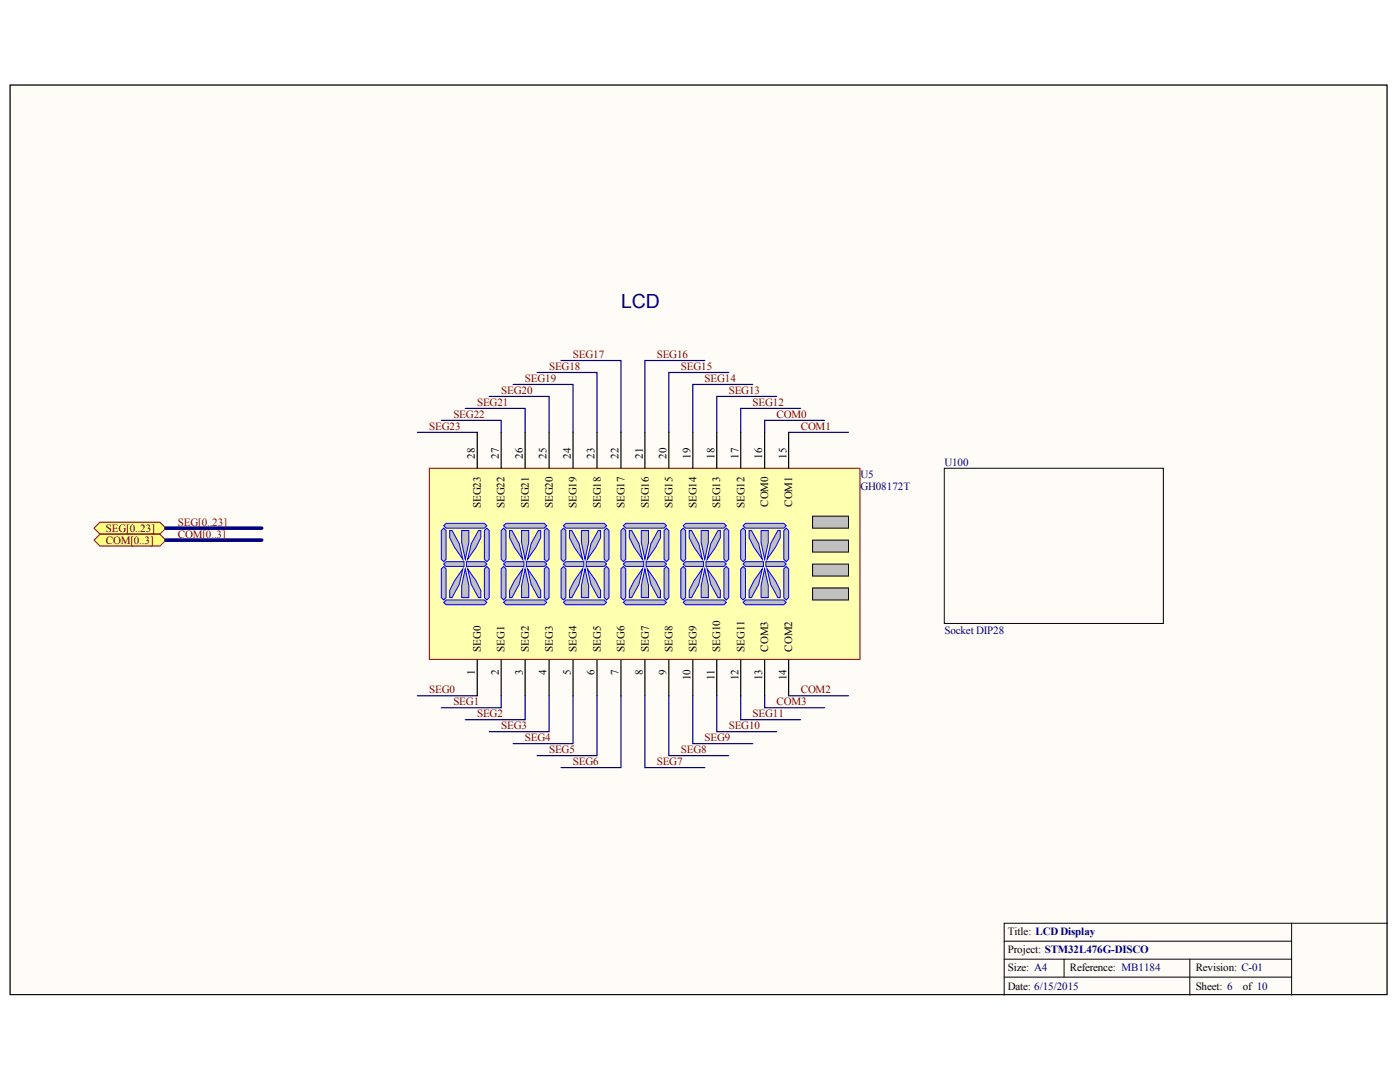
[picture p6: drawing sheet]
<svg xmlns="http://www.w3.org/2000/svg" width="279mm" height="216mm" viewBox="0 0 279 216" stroke-linecap="round" stroke-linejoin="round" font-family="sans-serif">
<defs><g id="words">
<text font-size="3.9" fill="#000080" x="124" y="61.5">LCD</text>
<g font-size="2.2" fill="#800000">
<text x="114.3" y="71.4">SEG17</text>
<text x="131.1" y="71.4">SEG16</text>
<text x="104.8" y="76.2">SEG19</text>
<text x="109.6" y="73.9">SEG18</text>
<text x="135.9" y="73.9">SEG15</text>
<text x="140.6" y="76.2">SEG14</text>
<text x="90.5" y="83.4">SEG22</text>
<text x="95.2" y="81.1">SEG21</text>
<text x="100" y="78.6">SEG20</text>
<text x="145.4" y="78.6">SEG13</text>
<text x="150.2" y="81.1">SEG12</text>
<text x="155" y="83.4">COM0</text>
<text x="85.7" y="85.8">SEG23</text>
<text x="159.8" y="85.8">COM1</text>
<text x="21.1" y="106.1">SEG[0..23]</text>
<text x="35.5" y="104.9">SEG[0..23]</text>
<text x="35.5" y="107.3">COM[0..3]</text>
<text x="21.1" y="108.5">COM[0..3]</text>
<text x="85.7" y="138.4">SEG0</text>
<text x="90.5" y="140.7">SEG1</text>
<text x="95.2" y="143.1">SEG2</text>
<text x="150.2" y="143.1">SEG11</text>
<text x="155" y="140.7">COM3</text>
<text x="159.8" y="138.4">COM2</text>
<text x="100" y="145.6">SEG3</text>
<text x="104.8" y="147.9">SEG4</text>
<text x="140.6" y="147.9">SEG9</text>
<text x="145.4" y="145.6">SEG10</text>
<text x="109.6" y="150.3">SEG5</text>
<text x="114.3" y="152.7">SEG6</text>
<text x="131.1" y="152.7">SEG7</text>
<text x="135.9" y="150.3">SEG8</text>
</g>
<g font-size="2.2">
<text x="94.8" y="91.5" transform="rotate(-90 94.8 91.5)">28</text>
<text x="99.5" y="91.5" transform="rotate(-90 99.5 91.5)">27</text>
<text x="104.3" y="91.5" transform="rotate(-90 104.3 91.5)">26</text>
<text x="109.1" y="91.5" transform="rotate(-90 109.1 91.5)">25</text>
<text x="113.9" y="91.5" transform="rotate(-90 113.9 91.5)">24</text>
<text x="118.6" y="91.5" transform="rotate(-90 118.6 91.5)">23</text>
<text x="123.5" y="91.5" transform="rotate(-90 123.5 91.5)">22</text>
<text x="128.3" y="91.5" transform="rotate(-90 128.3 91.5)">21</text>
<text x="133" y="91.5" transform="rotate(-90 133 91.5)">20</text>
<text x="137.8" y="91.5" transform="rotate(-90 137.8 91.5)">19</text>
<text x="142.6" y="91.5" transform="rotate(-90 142.6 91.5)">18</text>
<text x="147.4" y="91.5" transform="rotate(-90 147.4 91.5)">17</text>
<text x="152.1" y="91.5" transform="rotate(-90 152.1 91.5)">16</text>
<text x="156.9" y="91.5" transform="rotate(-90 156.9 91.5)">15</text>
<text x="96" y="101.4" transform="rotate(-90 96 101.4)">SEG23</text>
<text x="100.7" y="101.4" transform="rotate(-90 100.7 101.4)">SEG22</text>
<text x="105.5" y="101.4" transform="rotate(-90 105.5 101.4)">SEG21</text>
<text x="110.3" y="101.4" transform="rotate(-90 110.3 101.4)">SEG20</text>
<text x="115.1" y="101.4" transform="rotate(-90 115.1 101.4)">SEG19</text>
<text x="119.9" y="101.4" transform="rotate(-90 119.9 101.4)">SEG18</text>
<text x="124.6" y="101.4" transform="rotate(-90 124.6 101.4)">SEG17</text>
<text x="129.5" y="101.4" transform="rotate(-90 129.5 101.4)">SEG16</text>
<text x="134.2" y="101.4" transform="rotate(-90 134.2 101.4)">SEG15</text>
<text x="139" y="101.4" transform="rotate(-90 139 101.4)">SEG14</text>
<text x="143.7" y="101.4" transform="rotate(-90 143.7 101.4)">SEG13</text>
<text x="148.6" y="101.4" transform="rotate(-90 148.6 101.4)">SEG12</text>
<text x="153.3" y="101.1" transform="rotate(-90 153.3 101.1)">COM0</text>
<text x="158.1" y="101.1" transform="rotate(-90 158.1 101.1)">COM1</text>
<text x="96" y="130" transform="rotate(-90 96 130)">SEG0</text>
<text x="100.7" y="130" transform="rotate(-90 100.7 130)">SEG1</text>
<text x="105.5" y="130" transform="rotate(-90 105.5 130)">SEG2</text>
<text x="110.3" y="130" transform="rotate(-90 110.3 130)">SEG3</text>
<text x="115.1" y="130" transform="rotate(-90 115.1 130)">SEG4</text>
<text x="119.9" y="130" transform="rotate(-90 119.9 130)">SEG5</text>
<text x="124.6" y="130" transform="rotate(-90 124.6 130)">SEG6</text>
<text x="129.5" y="130" transform="rotate(-90 129.5 130)">SEG7</text>
<text x="134.2" y="130" transform="rotate(-90 134.2 130)">SEG8</text>
<text x="139" y="130" transform="rotate(-90 139 130)">SEG9</text>
<text x="143.7" y="130" transform="rotate(-90 143.7 130)">SEG10</text>
<text x="148.6" y="130" transform="rotate(-90 148.6 130)">SEG11</text>
<text x="153.3" y="130" transform="rotate(-90 153.3 130)">COM3</text>
<text x="158.1" y="130" transform="rotate(-90 158.1 130)">COM2</text>
<text x="94.8" y="134.7" transform="rotate(-90 94.8 134.7)">1</text>
<text x="99.5" y="134.7" transform="rotate(-90 99.5 134.7)">2</text>
<text x="104.3" y="134.7" transform="rotate(-90 104.3 134.7)">3</text>
<text x="109.1" y="134.7" transform="rotate(-90 109.1 134.7)">4</text>
<text x="113.9" y="134.7" transform="rotate(-90 113.9 134.7)">5</text>
<text x="118.6" y="134.7" transform="rotate(-90 118.6 134.7)">6</text>
<text x="123.5" y="134.7" transform="rotate(-90 123.5 134.7)">7</text>
<text x="128.3" y="134.7" transform="rotate(-90 128.3 134.7)">8</text>
<text x="133" y="134.7" transform="rotate(-90 133 134.7)">9</text>
<text x="137.8" y="135.8" transform="rotate(-90 137.8 135.8)">10</text>
<text x="142.6" y="135.8" transform="rotate(-90 142.6 135.8)">11</text>
<text x="147.4" y="135.8" transform="rotate(-90 147.4 135.8)">12</text>
<text x="152.1" y="135.8" transform="rotate(-90 152.1 135.8)">13</text>
<text x="156.9" y="135.8" transform="rotate(-90 156.9 135.8)">14</text>
<text x="201.2" y="186.6">Title: LCD Display</text>
<text x="201.2" y="190.2">Project: STM32L476G-DISCO</text>
<text x="201.2" y="193.8">Size: A4</text>
<text x="201.2" y="197.5">Date: 6/15/2015</text>
<text x="213.5" y="193.8">Reference: MB1184</text>
<text x="238.6" y="197.5">Sheet: 6</text>
<text x="238.6" y="193.8">Revision: C-01</text>
<text x="248" y="197.5">of 10</text>
</g>
<g font-size="2.2" fill="#000080">
<text x="171.7" y="95.4">U5</text>
<text x="188.5" y="93">U100</text>
<text x="171.7" y="97.7">GH08172T</text>
<text x="188.5" y="126.5">Socket DIP28</text>
</g>
</g></defs>
<path d="M2 17h274.8v181.5h-274.8z" fill="#fffcf8" stroke="#000" stroke-width=".2"/>
<path d="M200.4 187.8h57.4M200.4 191.4h57.4M200.4 195h57.4M212.4 191.4v3.6M237.5 191.4v7.2M257.8 184.2v14.4M276.9 184.2h-76.5v14.4" fill="none" stroke="#000" stroke-width=".2"/>
<g fill="none" stroke="#000080" stroke-width=".24">
<path d="M97.6 79.1h12v7.2M102.4 76.7h12v9.6M107.2 74.3h11.9v12M112 71.9h11.9v14.4M140.7 71.9h-12v14.4M145.4 74.3h-11.9v12M150.2 76.7h-11.9v9.6M155 79.1h-12v7.2M83.3 86.3h11.9M88.1 83.9h11.9v2.4M92.9 81.5h11.9v4.8M157.4 86.3h11.9"/>
<path d="M159.8 81.5h-12v4.8M164.6 83.9h-12v2.4M83.3 138.8h11.9M100 138.8v2.4h-11.9M104.8 138.8v4.8h-11.9M109.6 138.8v7.2h-12M114.4 138.8v9.6h-12M119.1 138.8v12h-11.9M123.9 138.8v14.4h-11.9M128.7 138.8v14.4h12M133.5 138.8v12h11.9M138.3 138.8v9.6h11.9"/>
<path d="M143 138.8v7.2h12M147.8 138.8v4.8h12M152.6 138.8v2.4h12M157.4 138.8h11.9"/>
</g>
<g fill="#ffff80" stroke="#800000" stroke-width=".2">
<path d="M18.8 105.4l1.2-1.2h11.9l1.2 1.2-1.2 1.2h-11.9z" fill-rule="evenodd"/>
<path d="M18.8 107.8l1.2-1.2h11.9l1.2 1.2-1.2 1.2h-11.9z" fill-rule="evenodd"/>
</g>
<path d="M33.1 105.4h19.1M33.1 107.8h19.1" fill="none" stroke="#000080" stroke-width=".72"/>
<path d="M85.7 93.4h85.9v38.2h-85.9z" fill="#ffffb0" stroke="#800000" stroke-width=".2"/>
<g fill="none" stroke="#000" stroke-width=".24">
<path d="M95.2 86.3v7.1M100 86.3v7.1M104.8 86.3v7.1M109.6 86.3v7.1M114.4 86.3v7.1M119.1 86.3v7.1M123.9 86.3v7.1M128.7 86.3v7.1M133.5 86.3v7.1M138.3 86.3v7.1M143 86.3v7.1M147.8 86.3v7.1"/>
<path d="M152.6 86.3v7.1M157.4 86.3v7.1M95.2 131.7v7.1M100 131.7v7.1M104.8 131.7v7.1M109.6 131.7v7.1M114.4 131.7v7.1M119.1 131.7v7.1M123.9 131.7v7.1M128.7 131.7v7.1M133.5 131.7v7.1M138.3 131.7v7.1"/>
<path d="M143 131.7v7.1M147.8 131.7v7.1M152.6 131.7v7.1M157.4 131.7v7.1"/>
</g>
<path d="M148.3 104.9l.5-.5h7.6l.5 .5-.5 .5h-7.6z" fill-rule="evenodd" fill="#c0c0c0"/>
<path d="M148.3 104.9l.5-.5h7.6l.5 .5-.5 .5h-7.6z" fill="none" stroke="#00f" stroke-width=".2"/>
<path d="M148.3 112.6l.5-.5h3.6v.9h-3.6z" fill-rule="evenodd" fill="#c0c0c0"/>
<path d="M148.3 112.6l.5-.5h3.6v.9h-3.6z" fill="none" stroke="#00f" stroke-width=".2"/>
<path d="M152.8 112.1h3.6l.5 .5-.5 .4h-3.6z" fill-rule="evenodd" fill="#c0c0c0"/>
<path d="M152.8 112.1h3.6l.5 .5-.5 .4h-3.6z" fill="none" stroke="#00f" stroke-width=".2"/>
<path d="M148.3 120.2l.5-.5h7.6l.5 .5-.5 .5h-7.6z" fill-rule="evenodd" fill="#c0c0c0"/>
<path d="M148.3 120.2l.5-.5h7.6l.5 .5-.5 .5h-7.6z" fill="none" stroke="#00f" stroke-width=".2"/>
<path d="M147.8 105.9l.5-.5 .5 .5v5.7l-.5 .5-.5-.5z" fill-rule="evenodd" fill="#c0c0c0"/>
<path d="M147.8 105.9l.5-.5 .5 .5v5.7l-.5 .5-.5-.5z" fill="none" stroke="#00f" stroke-width=".2"/>
<path d="M156.4 105.9l.5-.5 .5 .5v5.7l-.5 .5-.5-.5z" fill-rule="evenodd" fill="#c0c0c0"/>
<path d="M156.4 105.9l.5-.5 .5 .5v5.7l-.5 .5-.5-.5z" fill="none" stroke="#00f" stroke-width=".2"/>
<path d="M156.4 113.5l.5-.5 .5 .5v5.7l-.5 .5-.5-.5z" fill-rule="evenodd" fill="#c0c0c0"/>
<path d="M156.4 113.5l.5-.5 .5 .5v5.7l-.5 .5-.5-.5z" fill="none" stroke="#00f" stroke-width=".2"/>
<path d="M147.8 113.5l.5-.5 .5 .5v5.7l-.5 .5-.5-.5z" fill-rule="evenodd" fill="#c0c0c0"/>
<path d="M147.8 113.5l.5-.5 .5 .5v5.7l-.5 .5-.5-.5z" fill="none" stroke="#00f" stroke-width=".2"/>
<path d="M151.9 105.9h1.4v2.4l-.7 3.3-.7-3.3z" fill-rule="evenodd" fill="#c0c0c0"/>
<path d="M151.9 105.9h1.4v2.4l-.7 3.3-.7-3.3z" fill="none" stroke="#00f" stroke-width=".2"/>
<path d="M152.6 113.5l.7 3.4v2.3h-1.4v-2.3z" fill-rule="evenodd" fill="#c0c0c0"/>
<path d="M152.6 113.5l.7 3.4v2.3h-1.4v-2.3z" fill="none" stroke="#00f" stroke-width=".2"/>
<path d="M149.5 105.9h.5l1.4 2.6 .7 3.1-1.6-2.4-1-1.9z" fill-rule="evenodd" fill="#c0c0c0"/>
<path d="M149.5 105.9h.5l1.4 2.6 .7 3.1-1.6-2.4-1-1.9z" fill="none" stroke="#00f" stroke-width=".2"/>
<path d="M153.1 113.5l1.7 2.4 .9 1.9v1.4h-.5l-1.4-2.6z" fill-rule="evenodd" fill="#c0c0c0"/>
<path d="M153.1 113.5l1.7 2.4 .9 1.9v1.4h-.5l-1.4-2.6z" fill="none" stroke="#00f" stroke-width=".2"/>
<path d="M155.2 105.9h.5v1.4l-.9 1.9-1.7 2.4 .7-3.1z" fill-rule="evenodd" fill="#c0c0c0"/>
<path d="M155.2 105.9h.5v1.4l-.9 1.9-1.7 2.4 .7-3.1z" fill="none" stroke="#00f" stroke-width=".2"/>
<path d="M152.1 113.5l-.7 3.1-1.4 2.6h-.5v-1.4l1-1.9z" fill-rule="evenodd" fill="#c0c0c0"/>
<path d="M152.1 113.5l-.7 3.1-1.4 2.6h-.5v-1.4l1-1.9z" fill="none" stroke="#00f" stroke-width=".2"/>
<path d="M136.4 104.9l.4-.5h7.7l.5 .5-.5 .5h-7.7z" fill-rule="evenodd" fill="#c0c0c0"/>
<path d="M136.4 104.9l.4-.5h7.7l.5 .5-.5 .5h-7.7z" fill="none" stroke="#00f" stroke-width=".2"/>
<path d="M136.4 112.6l.4-.5h3.6v.9h-3.6z" fill-rule="evenodd" fill="#c0c0c0"/>
<path d="M136.4 112.6l.4-.5h3.6v.9h-3.6z" fill="none" stroke="#00f" stroke-width=".2"/>
<path d="M140.9 112.1h3.6l.5 .5-.5 .4h-3.6z" fill-rule="evenodd" fill="#c0c0c0"/>
<path d="M140.9 112.1h3.6l.5 .5-.5 .4h-3.6z" fill="none" stroke="#00f" stroke-width=".2"/>
<path d="M136.4 120.2l.4-.5h7.7l.5 .5-.5 .5h-7.7z" fill-rule="evenodd" fill="#c0c0c0"/>
<path d="M136.4 120.2l.4-.5h7.7l.5 .5-.5 .5h-7.7z" fill="none" stroke="#00f" stroke-width=".2"/>
<path d="M135.9 105.9l.5-.5 .4 .5v5.7l-.4 .5-.5-.5z" fill-rule="evenodd" fill="#c0c0c0"/>
<path d="M135.9 105.9l.5-.5 .4 .5v5.7l-.4 .5-.5-.5z" fill="none" stroke="#00f" stroke-width=".2"/>
<path d="M144.5 105.9l.5-.5 .4 .5v5.7l-.4 .5-.5-.5z" fill-rule="evenodd" fill="#c0c0c0"/>
<path d="M144.5 105.9l.5-.5 .4 .5v5.7l-.4 .5-.5-.5z" fill="none" stroke="#00f" stroke-width=".2"/>
<path d="M144.5 113.5l.5-.5 .4 .5v5.7l-.4 .5-.5-.5z" fill-rule="evenodd" fill="#c0c0c0"/>
<path d="M144.5 113.5l.5-.5 .4 .5v5.7l-.4 .5-.5-.5z" fill="none" stroke="#00f" stroke-width=".2"/>
<path d="M135.9 113.5l.5-.5 .4 .5v5.7l-.4 .5-.5-.5z" fill-rule="evenodd" fill="#c0c0c0"/>
<path d="M135.9 113.5l.5-.5 .4 .5v5.7l-.4 .5-.5-.5z" fill="none" stroke="#00f" stroke-width=".2"/>
<path d="M139.9 105.9h1.5v2.4l-.7 3.3-.8-3.3z" fill-rule="evenodd" fill="#c0c0c0"/>
<path d="M139.9 105.9h1.5v2.4l-.7 3.3-.8-3.3z" fill="none" stroke="#00f" stroke-width=".2"/>
<path d="M140.7 113.5l.7 3.4v2.3h-1.5v-2.3z" fill-rule="evenodd" fill="#c0c0c0"/>
<path d="M140.7 113.5l.7 3.4v2.3h-1.5v-2.3z" fill="none" stroke="#00f" stroke-width=".2"/>
<path d="M137.5 105.9h.5l1.5 2.6 .7 3.1-1.7-2.4-1-1.9z" fill-rule="evenodd" fill="#c0c0c0"/>
<path d="M137.5 105.9h.5l1.5 2.6 .7 3.1-1.7-2.4-1-1.9z" fill="none" stroke="#00f" stroke-width=".2"/>
<path d="M141.1 113.5l1.7 2.4 1 1.9v1.4h-.5l-1.5-2.6z" fill-rule="evenodd" fill="#c0c0c0"/>
<path d="M141.1 113.5l1.7 2.4 1 1.9v1.4h-.5l-1.5-2.6z" fill="none" stroke="#00f" stroke-width=".2"/>
<path d="M143.3 105.9h.5v1.4l-1 1.9-1.7 2.4 .7-3.1z" fill-rule="evenodd" fill="#c0c0c0"/>
<path d="M143.3 105.9h.5v1.4l-1 1.9-1.7 2.4 .7-3.1z" fill="none" stroke="#00f" stroke-width=".2"/>
<path d="M140.2 113.5l-.7 3.1-1.5 2.6h-.5v-1.4l1-1.9z" fill-rule="evenodd" fill="#c0c0c0"/>
<path d="M140.2 113.5l-.7 3.1-1.5 2.6h-.5v-1.4l1-1.9z" fill="none" stroke="#00f" stroke-width=".2"/>
<path d="M124.4 104.9l.5-.5h7.6l.5 .5-.5 .5h-7.6z" fill-rule="evenodd" fill="#c0c0c0"/>
<path d="M124.4 104.9l.5-.5h7.6l.5 .5-.5 .5h-7.6z" fill="none" stroke="#00f" stroke-width=".2"/>
<path d="M124.4 112.6l.5-.5h3.6v.9h-3.6z" fill-rule="evenodd" fill="#c0c0c0"/>
<path d="M124.4 112.6l.5-.5h3.6v.9h-3.6z" fill="none" stroke="#00f" stroke-width=".2"/>
<path d="M128.9 112.1h3.6l.5 .5-.5 .4h-3.6z" fill-rule="evenodd" fill="#c0c0c0"/>
<path d="M128.9 112.1h3.6l.5 .5-.5 .4h-3.6z" fill="none" stroke="#00f" stroke-width=".2"/>
<path d="M124.4 120.2l.5-.5h7.6l.5 .5-.5 .5h-7.6z" fill-rule="evenodd" fill="#c0c0c0"/>
<path d="M124.4 120.2l.5-.5h7.6l.5 .5-.5 .5h-7.6z" fill="none" stroke="#00f" stroke-width=".2"/>
<path d="M123.9 105.9l.5-.5 .5 .5v5.7l-.5 .5-.5-.5z" fill-rule="evenodd" fill="#c0c0c0"/>
<path d="M123.9 105.9l.5-.5 .5 .5v5.7l-.5 .5-.5-.5z" fill="none" stroke="#00f" stroke-width=".2"/>
<path d="M132.5 105.9l.5-.5 .5 .5v5.7l-.5 .5-.5-.5z" fill-rule="evenodd" fill="#c0c0c0"/>
<path d="M132.5 105.9l.5-.5 .5 .5v5.7l-.5 .5-.5-.5z" fill="none" stroke="#00f" stroke-width=".2"/>
<path d="M132.5 113.5l.5-.5 .5 .5v5.7l-.5 .5-.5-.5z" fill-rule="evenodd" fill="#c0c0c0"/>
<path d="M132.5 113.5l.5-.5 .5 .5v5.7l-.5 .5-.5-.5z" fill="none" stroke="#00f" stroke-width=".2"/>
<path d="M123.9 113.5l.5-.5 .5 .5v5.7l-.5 .5-.5-.5z" fill-rule="evenodd" fill="#c0c0c0"/>
<path d="M123.9 113.5l.5-.5 .5 .5v5.7l-.5 .5-.5-.5z" fill="none" stroke="#00f" stroke-width=".2"/>
<path d="M128 105.9h1.4v2.4l-.7 3.3-.7-3.3z" fill-rule="evenodd" fill="#c0c0c0"/>
<path d="M128 105.9h1.4v2.4l-.7 3.3-.7-3.3z" fill="none" stroke="#00f" stroke-width=".2"/>
<path d="M128.7 113.5l.7 3.4v2.3h-1.4v-2.3z" fill-rule="evenodd" fill="#c0c0c0"/>
<path d="M128.7 113.5l.7 3.4v2.3h-1.4v-2.3z" fill="none" stroke="#00f" stroke-width=".2"/>
<path d="M125.6 105.9h.5l1.4 2.6 .7 3.1-1.6-2.4-1-1.9z" fill-rule="evenodd" fill="#c0c0c0"/>
<path d="M125.6 105.9h.5l1.4 2.6 .7 3.1-1.6-2.4-1-1.9z" fill="none" stroke="#00f" stroke-width=".2"/>
<path d="M129.2 113.5l1.7 2.4 .9 1.9v1.4h-.5l-1.4-2.6z" fill-rule="evenodd" fill="#c0c0c0"/>
<path d="M129.2 113.5l1.7 2.4 .9 1.9v1.4h-.5l-1.4-2.6z" fill="none" stroke="#00f" stroke-width=".2"/>
<path d="M131.3 105.9h.5v1.4l-.9 1.9-1.7 2.4 .7-3.1z" fill-rule="evenodd" fill="#c0c0c0"/>
<path d="M131.3 105.9h.5v1.4l-.9 1.9-1.7 2.4 .7-3.1z" fill="none" stroke="#00f" stroke-width=".2"/>
<path d="M128.2 113.5l-.7 3.1-1.4 2.6h-.5v-1.4l1-1.9z" fill-rule="evenodd" fill="#c0c0c0"/>
<path d="M128.2 113.5l-.7 3.1-1.4 2.6h-.5v-1.4l1-1.9z" fill="none" stroke="#00f" stroke-width=".2"/>
<path d="M112.5 104.9l.4-.5h7.7l.5 .5-.5 .5h-7.7z" fill-rule="evenodd" fill="#c0c0c0"/>
<path d="M112.5 104.9l.4-.5h7.7l.5 .5-.5 .5h-7.7z" fill="none" stroke="#00f" stroke-width=".2"/>
<path d="M112.5 112.6l.4-.5h3.6v.9h-3.6z" fill-rule="evenodd" fill="#c0c0c0"/>
<path d="M112.5 112.6l.4-.5h3.6v.9h-3.6z" fill="none" stroke="#00f" stroke-width=".2"/>
<path d="M117 112.1h3.6l.5 .5-.5 .4h-3.6z" fill-rule="evenodd" fill="#c0c0c0"/>
<path d="M117 112.1h3.6l.5 .5-.5 .4h-3.6z" fill="none" stroke="#00f" stroke-width=".2"/>
<path d="M112.5 120.2l.4-.5h7.7l.5 .5-.5 .5h-7.7z" fill-rule="evenodd" fill="#c0c0c0"/>
<path d="M112.5 120.2l.4-.5h7.7l.5 .5-.5 .5h-7.7z" fill="none" stroke="#00f" stroke-width=".2"/>
<path d="M112 105.9l.5-.5 .4 .5v5.7l-.4 .5-.5-.5z" fill-rule="evenodd" fill="#c0c0c0"/>
<path d="M112 105.9l.5-.5 .4 .5v5.7l-.4 .5-.5-.5z" fill="none" stroke="#00f" stroke-width=".2"/>
<path d="M120.6 105.9l.5-.5 .4 .5v5.7l-.4 .5-.5-.5z" fill-rule="evenodd" fill="#c0c0c0"/>
<path d="M120.6 105.9l.5-.5 .4 .5v5.7l-.4 .5-.5-.5z" fill="none" stroke="#00f" stroke-width=".2"/>
<path d="M120.6 113.5l.5-.5 .4 .5v5.7l-.4 .5-.5-.5z" fill-rule="evenodd" fill="#c0c0c0"/>
<path d="M120.6 113.5l.5-.5 .4 .5v5.7l-.4 .5-.5-.5z" fill="none" stroke="#00f" stroke-width=".2"/>
<path d="M112 113.5l.5-.5 .4 .5v5.7l-.4 .5-.5-.5z" fill-rule="evenodd" fill="#c0c0c0"/>
<path d="M112 113.5l.5-.5 .4 .5v5.7l-.4 .5-.5-.5z" fill="none" stroke="#00f" stroke-width=".2"/>
<path d="M116 105.9h1.5v2.4l-.7 3.3-.8-3.3z" fill-rule="evenodd" fill="#c0c0c0"/>
<path d="M116 105.9h1.5v2.4l-.7 3.3-.8-3.3z" fill="none" stroke="#00f" stroke-width=".2"/>
<path d="M116.8 113.5l.7 3.4v2.3h-1.5v-2.3z" fill-rule="evenodd" fill="#c0c0c0"/>
<path d="M116.8 113.5l.7 3.4v2.3h-1.5v-2.3z" fill="none" stroke="#00f" stroke-width=".2"/>
<path d="M113.6 105.9h.5l1.5 2.6 .7 3.1-1.7-2.4-1-1.9z" fill-rule="evenodd" fill="#c0c0c0"/>
<path d="M113.6 105.9h.5l1.5 2.6 .7 3.1-1.7-2.4-1-1.9z" fill="none" stroke="#00f" stroke-width=".2"/>
<path d="M117.2 113.5l1.7 2.4 1 1.9v1.4h-.5l-1.5-2.6z" fill-rule="evenodd" fill="#c0c0c0"/>
<path d="M117.2 113.5l1.7 2.4 1 1.9v1.4h-.5l-1.5-2.6z" fill="none" stroke="#00f" stroke-width=".2"/>
<path d="M119.4 105.9h.5v1.4l-1 1.9-1.7 2.4 .7-3.1z" fill-rule="evenodd" fill="#c0c0c0"/>
<path d="M119.4 105.9h.5v1.4l-1 1.9-1.7 2.4 .7-3.1z" fill="none" stroke="#00f" stroke-width=".2"/>
<path d="M116.3 113.5l-.7 3.1-1.5 2.6h-.5v-1.4l1-1.9z" fill-rule="evenodd" fill="#c0c0c0"/>
<path d="M116.3 113.5l-.7 3.1-1.5 2.6h-.5v-1.4l1-1.9z" fill="none" stroke="#00f" stroke-width=".2"/>
<path d="M100.5 104.9l.5-.5h7.6l.5 .5-.5 .5h-7.6z" fill-rule="evenodd" fill="#c0c0c0"/>
<path d="M100.5 104.9l.5-.5h7.6l.5 .5-.5 .5h-7.6z" fill="none" stroke="#00f" stroke-width=".2"/>
<path d="M100.5 112.6l.5-.5h3.6v.9h-3.6z" fill-rule="evenodd" fill="#c0c0c0"/>
<path d="M100.5 112.6l.5-.5h3.6v.9h-3.6z" fill="none" stroke="#00f" stroke-width=".2"/>
<path d="M105 112.1h3.6l.5 .5-.5 .4h-3.6z" fill-rule="evenodd" fill="#c0c0c0"/>
<path d="M105 112.1h3.6l.5 .5-.5 .4h-3.6z" fill="none" stroke="#00f" stroke-width=".2"/>
<path d="M100.5 120.2l.5-.5h7.6l.5 .5-.5 .5h-7.6z" fill-rule="evenodd" fill="#c0c0c0"/>
<path d="M100.5 120.2l.5-.5h7.6l.5 .5-.5 .5h-7.6z" fill="none" stroke="#00f" stroke-width=".2"/>
<path d="M100 105.9l.5-.5 .5 .5v5.7l-.5 .5-.5-.5z" fill-rule="evenodd" fill="#c0c0c0"/>
<path d="M100 105.9l.5-.5 .5 .5v5.7l-.5 .5-.5-.5z" fill="none" stroke="#00f" stroke-width=".2"/>
<path d="M108.6 105.9l.5-.5 .5 .5v5.7l-.5 .5-.5-.5z" fill-rule="evenodd" fill="#c0c0c0"/>
<path d="M108.6 105.9l.5-.5 .5 .5v5.7l-.5 .5-.5-.5z" fill="none" stroke="#00f" stroke-width=".2"/>
<path d="M108.6 113.5l.5-.5 .5 .5v5.7l-.5 .5-.5-.5z" fill-rule="evenodd" fill="#c0c0c0"/>
<path d="M108.6 113.5l.5-.5 .5 .5v5.7l-.5 .5-.5-.5z" fill="none" stroke="#00f" stroke-width=".2"/>
<path d="M100 113.5l.5-.5 .5 .5v5.7l-.5 .5-.5-.5z" fill-rule="evenodd" fill="#c0c0c0"/>
<path d="M100 113.5l.5-.5 .5 .5v5.7l-.5 .5-.5-.5z" fill="none" stroke="#00f" stroke-width=".2"/>
<path d="M104.1 105.9h1.4v2.4l-.7 3.3-.7-3.3z" fill-rule="evenodd" fill="#c0c0c0"/>
<path d="M104.1 105.9h1.4v2.4l-.7 3.3-.7-3.3z" fill="none" stroke="#00f" stroke-width=".2"/>
<path d="M104.8 113.5l.7 3.4v2.3h-1.4v-2.3z" fill-rule="evenodd" fill="#c0c0c0"/>
<path d="M104.8 113.5l.7 3.4v2.3h-1.4v-2.3z" fill="none" stroke="#00f" stroke-width=".2"/>
<path d="M101.7 105.9h.5l1.4 2.6 .7 3.1-1.6-2.4-1-1.9z" fill-rule="evenodd" fill="#c0c0c0"/>
<path d="M101.7 105.9h.5l1.4 2.6 .7 3.1-1.6-2.4-1-1.9z" fill="none" stroke="#00f" stroke-width=".2"/>
<path d="M105.3 113.5l1.7 2.4 .9 1.9v1.4h-.5l-1.4-2.6z" fill-rule="evenodd" fill="#c0c0c0"/>
<path d="M105.3 113.5l1.7 2.4 .9 1.9v1.4h-.5l-1.4-2.6z" fill="none" stroke="#00f" stroke-width=".2"/>
<path d="M107.4 105.9h.5v1.4l-.9 1.9-1.7 2.4 .7-3.1z" fill-rule="evenodd" fill="#c0c0c0"/>
<path d="M107.4 105.9h.5v1.4l-.9 1.9-1.7 2.4 .7-3.1z" fill="none" stroke="#00f" stroke-width=".2"/>
<path d="M104.3 113.5l-.7 3.1-1.4 2.6h-.5v-1.4l1-1.9z" fill-rule="evenodd" fill="#c0c0c0"/>
<path d="M104.3 113.5l-.7 3.1-1.4 2.6h-.5v-1.4l1-1.9z" fill="none" stroke="#00f" stroke-width=".2"/>
<path d="M88.6 104.9l.4-.5h7.7l.5 .5-.5 .5h-7.7z" fill-rule="evenodd" fill="#c0c0c0"/>
<path d="M88.6 104.9l.4-.5h7.7l.5 .5-.5 .5h-7.7z" fill="none" stroke="#00f" stroke-width=".2"/>
<path d="M88.6 112.6l.4-.5h3.6v.9h-3.6z" fill-rule="evenodd" fill="#c0c0c0"/>
<path d="M88.6 112.6l.4-.5h3.6v.9h-3.6z" fill="none" stroke="#00f" stroke-width=".2"/>
<path d="M93.1 112.1h3.6l.5 .5-.5 .4h-3.6z" fill-rule="evenodd" fill="#c0c0c0"/>
<path d="M93.1 112.1h3.6l.5 .5-.5 .4h-3.6z" fill="none" stroke="#00f" stroke-width=".2"/>
<path d="M88.6 120.2l.4-.5h7.7l.5 .5-.5 .5h-7.7z" fill-rule="evenodd" fill="#c0c0c0"/>
<path d="M88.6 120.2l.4-.5h7.7l.5 .5-.5 .5h-7.7z" fill="none" stroke="#00f" stroke-width=".2"/>
<path d="M88.1 105.9l.5-.5 .4 .5v5.7l-.4 .5-.5-.5z" fill-rule="evenodd" fill="#c0c0c0"/>
<path d="M88.1 105.9l.5-.5 .4 .5v5.7l-.4 .5-.5-.5z" fill="none" stroke="#00f" stroke-width=".2"/>
<path d="M96.7 105.9l.5-.5 .4 .5v5.7l-.4 .5-.5-.5z" fill-rule="evenodd" fill="#c0c0c0"/>
<path d="M96.7 105.9l.5-.5 .4 .5v5.7l-.4 .5-.5-.5z" fill="none" stroke="#00f" stroke-width=".2"/>
<path d="M96.7 113.5l.5-.5 .4 .5v5.7l-.4 .5-.5-.5z" fill-rule="evenodd" fill="#c0c0c0"/>
<path d="M96.7 113.5l.5-.5 .4 .5v5.7l-.4 .5-.5-.5z" fill="none" stroke="#00f" stroke-width=".2"/>
<path d="M88.1 113.5l.5-.5 .4 .5v5.7l-.4 .5-.5-.5z" fill-rule="evenodd" fill="#c0c0c0"/>
<path d="M88.1 113.5l.5-.5 .4 .5v5.7l-.4 .5-.5-.5z" fill="none" stroke="#00f" stroke-width=".2"/>
<path d="M92.1 105.9h1.5v2.4l-.7 3.3-.8-3.3z" fill-rule="evenodd" fill="#c0c0c0"/>
<path d="M92.1 105.9h1.5v2.4l-.7 3.3-.8-3.3z" fill="none" stroke="#00f" stroke-width=".2"/>
<path d="M92.9 113.5l.7 3.4v2.3h-1.5v-2.3z" fill-rule="evenodd" fill="#c0c0c0"/>
<path d="M92.9 113.5l.7 3.4v2.3h-1.5v-2.3z" fill="none" stroke="#00f" stroke-width=".2"/>
<path d="M89.7 105.9h.5l1.5 2.6 .7 3.1-1.7-2.4-1-1.9z" fill-rule="evenodd" fill="#c0c0c0"/>
<path d="M89.7 105.9h.5l1.5 2.6 .7 3.1-1.7-2.4-1-1.9z" fill="none" stroke="#00f" stroke-width=".2"/>
<path d="M93.3 113.5l1.7 2.4 1 1.9v1.4h-.5l-1.5-2.6z" fill-rule="evenodd" fill="#c0c0c0"/>
<path d="M93.3 113.5l1.7 2.4 1 1.9v1.4h-.5l-1.5-2.6z" fill="none" stroke="#00f" stroke-width=".2"/>
<path d="M95.5 105.9h.5v1.4l-1 1.9-1.7 2.4 .7-3.1z" fill-rule="evenodd" fill="#c0c0c0"/>
<path d="M95.5 105.9h.5v1.4l-1 1.9-1.7 2.4 .7-3.1z" fill="none" stroke="#00f" stroke-width=".2"/>
<path d="M92.4 113.5l-.7 3.1-1.5 2.6h-.5v-1.4l1-1.9z" fill-rule="evenodd" fill="#c0c0c0"/>
<path d="M92.4 113.5l-.7 3.1-1.5 2.6h-.5v-1.4l1-1.9z" fill="none" stroke="#00f" stroke-width=".2"/>
<path d="M162.2 103h7.1v2.4h-7.1z" fill-rule="evenodd" fill="#c0c0c0"/>
<path d="M162.2 103h7.1v2.4h-7.1z" fill="none" stroke="#000" stroke-width=".2"/>
<path d="M162.2 112.6h7.1v2.3h-7.1z" fill-rule="evenodd" fill="#c0c0c0"/>
<path d="M162.2 112.6h7.1v2.3h-7.1z" fill="none" stroke="#000" stroke-width=".2"/>
<path d="M162.2 107.8h7.1v2.4h-7.1z" fill-rule="evenodd" fill="#c0c0c0"/>
<path d="M162.2 107.8h7.1v2.4h-7.1z" fill="none" stroke="#000" stroke-width=".2"/>
<path d="M162.2 117.3h7.1v2.4h-7.1z" fill-rule="evenodd" fill="#c0c0c0"/>
<path d="M188.5 93.4h43.7v31h-43.7zM162.2 117.3h7.1v2.4h-7.1z" fill="none" stroke="#000" stroke-width=".2"/>
<use href="#words"/>
</svg>
